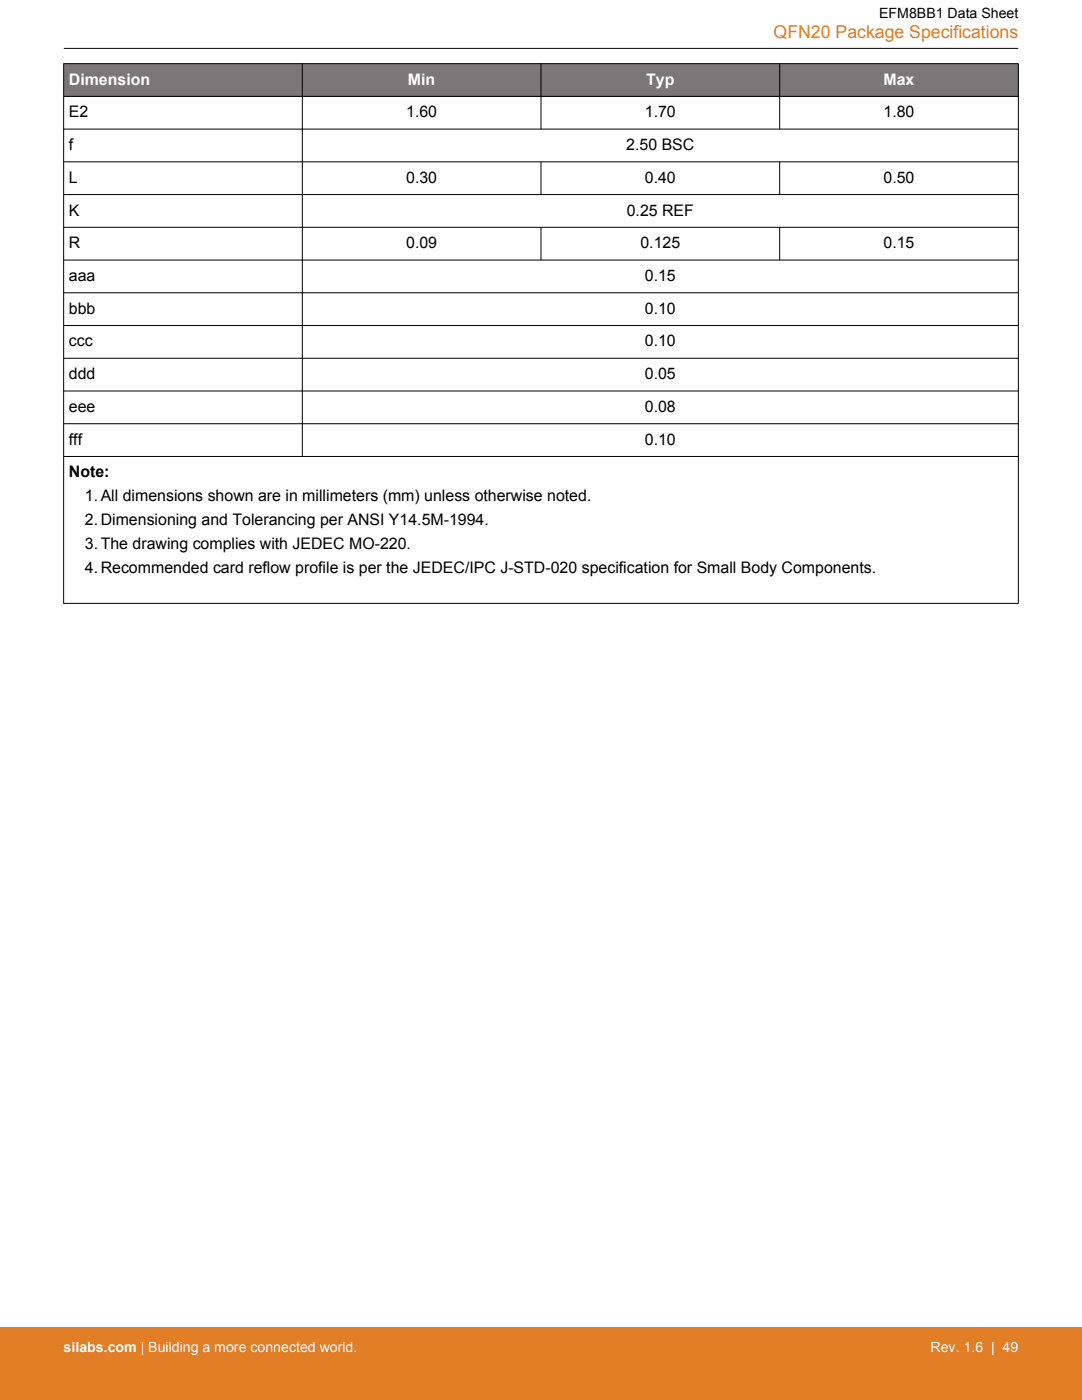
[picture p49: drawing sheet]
<svg xmlns="http://www.w3.org/2000/svg" width="216mm" height="279mm" viewBox="0 0 216 279" stroke-linecap="round" stroke-linejoin="round" font-family="sans-serif">
<defs><g id="words">
<text font-size="3.5" fill="#e27f26" x="154.4" y="7.5">QFN20 Package Specifications</text>
<g font-size="3.2" fill="#fff">
<text x="13.7" y="16.9">Dimension</text>
<text x="81.4" y="16.9">Min</text>
<text x="128.9" y="16.9">Typ</text>
<text x="176.3" y="16.9">Max</text>
</g>
<g font-size="3.2">
<text x="13.7" y="23.4">E2</text>
<text x="81" y="23.4">1.60</text>
<text x="128.7" y="23.4">1.70</text>
<text x="176.3" y="23.4">1.80</text>
<text x="13.7" y="29.9">f</text>
<text x="125" y="29.9">2.50 BSC</text>
<text x="13.7" y="36.5">L</text>
<text x="81" y="36.5">0.30</text>
<text x="128.7" y="36.5">0.40</text>
<text x="176.3" y="36.5">0.50</text>
<text x="13.7" y="43">K</text>
<text x="125.1" y="43">0.25 REF</text>
<text x="13.7" y="49.5">R</text>
<text x="81" y="49.5">0.09</text>
<text x="127.8" y="49.5">0.125</text>
<text x="176.3" y="49.5">0.15</text>
<text x="13.7" y="56.1">aaa</text>
<text x="128.7" y="56.1">0.15</text>
<text x="13.7" y="62.6">bbb</text>
<text x="128.7" y="62.6">0.10</text>
<text x="13.7" y="69.1">ccc</text>
<text x="128.7" y="69.1">0.10</text>
<text x="13.7" y="75.7">ddd</text>
<text x="128.7" y="75.7">0.05</text>
<text x="13.7" y="82.2">eee</text>
<text x="128.7" y="82.2">0.08</text>
<text x="13.7" y="88.7">fff</text>
<text x="128.7" y="88.7">0.10</text>
<text x="13.7" y="95.3">Note:</text>
<text x="16.9" y="100">1.All dimensions shown are in millimeters (mm) unless otherwise noted.</text>
<text x="16.9" y="104.8">2.Dimensioning and Tolerancing per ANSI Y14.5M-1994.</text>
<text x="16.9" y="109.5">3.The drawing complies with JEDEC MO-220.</text>
<text x="16.9" y="114.3">4.Recommended card reflow profile is per the JEDEC/IPC J-STD-020 specification for Small Body Components.</text>
</g>
<text font-size="2.8" x="175.4" y="3.5">EFM8BB1 Data Sheet</text>
<g font-size="2.8" fill="#fff">
<text x="12.7" y="269.9">silabs.com | Building a more connected world.</text>
<text x="185.7" y="269.9">Rev. 1.6 | 49</text>
</g>
</g></defs>
<g fill="#797777">
<path d="M12.7 12.7h190.5v6.5h-190.5z" fill-rule="evenodd"/>
<path d="M12.7 12.7h190.5v6.5h-190.5z" fill-rule="evenodd"/>
</g>
<g fill="none" stroke="#000" stroke-width=".2">
<path d="M12.7 12.7h190.5M12.7 19.2h190.5M12.7 12.7v107.8M12.7 9.7h190.5M60.3 12.7v78.4M108 12.7v13.1M155.6 12.7v13.1M203.2 12.7v107.8M12.7 25.8h190.5M12.7 32.3h190.5M12.7 38.8h190.5M108 32.3v6.6"/>
<path d="M155.6 32.3v6.6M12.7 45.4h190.5M12.7 51.9h190.5M12.7 58.4h190.5M108 45.3v6.6M155.6 45.3v6.6M12.7 65h190.5M12.7 71.5h190.5M12.7 78h190.5M12.7 84.6h190.5M12.7 91.1h190.5M12.7 120.4h190.5"/>
</g>
<path d="M0 264.9h215.9v14.5h-215.9z" fill="#e27f26"/>
<use href="#words"/>
</svg>
